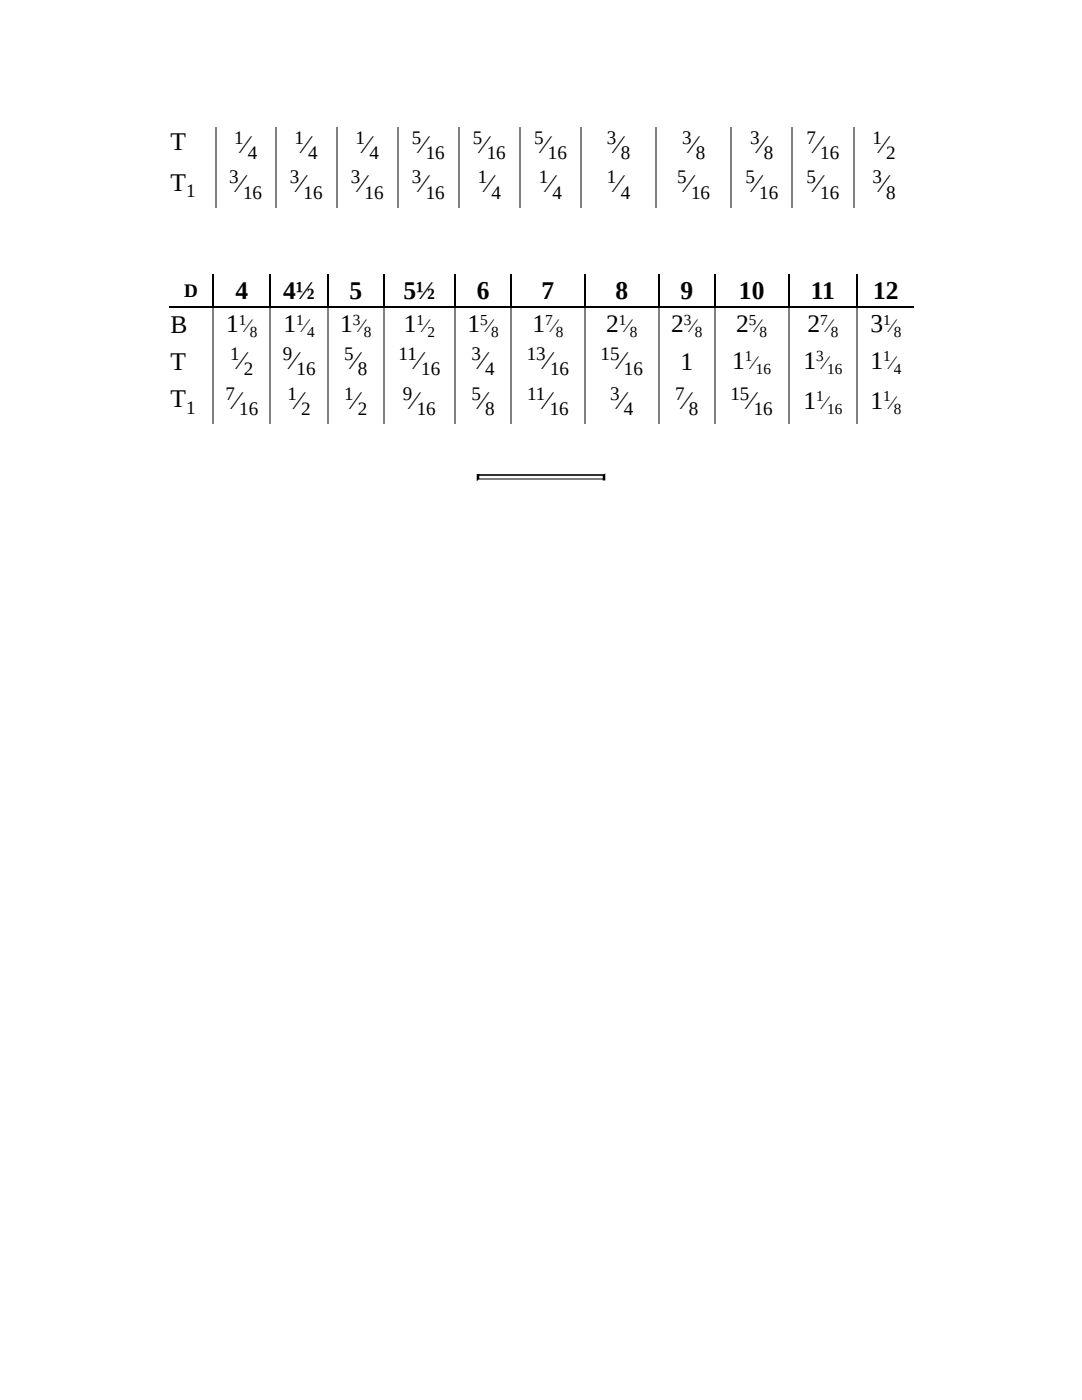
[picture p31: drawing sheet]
<svg xmlns="http://www.w3.org/2000/svg" width="216mm" height="279mm" viewBox="0 0 216 279" stroke-linecap="round" stroke-linejoin="round" font-family="sans-serif">
<defs><g id="words">
<g font-size="5.1">
<text x="34" y="30">T</text>
<text x="48.6" y="30.5">⁄</text>
<text x="60.7" y="30.5">⁄</text>
<text x="72.9" y="30.5">⁄</text>
<text x="84.1" y="30.5">⁄</text>
<text x="96.3" y="30.5">⁄</text>
<text x="108.5" y="30.5">⁄</text>
<text x="123" y="30.5">⁄</text>
<text x="138" y="30.5">⁄</text>
<text x="151.6" y="30.5">⁄</text>
<text x="162.8" y="30.5">⁄</text>
<text x="176" y="30.5">⁄</text>
<text x="34" y="38.1">T</text>
<text x="47.6" y="38.4">⁄</text>
<text x="59.7" y="38.4">⁄</text>
<text x="71.9" y="38.4">⁄</text>
<text x="84.1" y="38.4">⁄</text>
<text x="97.2" y="38.4">⁄</text>
<text x="109.4" y="38.4">⁄</text>
<text x="123" y="38.4">⁄</text>
<text x="137.1" y="38.4">⁄</text>
<text x="150.6" y="38.4">⁄</text>
<text x="162.8" y="38.4">⁄</text>
<text x="176" y="38.4">⁄</text>
<text x="47" y="59.7">4</text>
<text x="56.5" y="59.7">4½</text>
<text x="69.7" y="59.7">5</text>
<text x="80.5" y="59.7">5½</text>
<text x="95.1" y="59.7">6</text>
<text x="108.1" y="59.7">7</text>
<text x="122.8" y="59.7">8</text>
<text x="135.8" y="59.7">9</text>
<text x="147.4" y="59.7">10</text>
<text x="161.8" y="59.7">11</text>
<text x="174.2" y="59.7">12</text>
<text x="34" y="66.5">B</text>
<text x="45.1" y="66.3">1</text>
<text x="56.6" y="66.3">1</text>
<text x="67.9" y="66.3">1</text>
<text x="80.6" y="66.3">1</text>
<text x="93.3" y="66.3">1</text>
<text x="106.2" y="66.3">1</text>
<text x="121" y="66.3">2</text>
<text x="133.9" y="66.3">2</text>
<text x="146.9" y="66.3">2</text>
<text x="161.1" y="66.3">2</text>
<text x="173.7" y="66.3">3</text>
<text x="34" y="73.9">T</text>
<text x="47.8" y="73.7">⁄</text>
<text x="58.3" y="73.7">⁄</text>
<text x="70.6" y="73.7">⁄</text>
<text x="83.2" y="73.7">⁄</text>
<text x="96" y="73.7">⁄</text>
<text x="108.9" y="73.7">⁄</text>
<text x="123.7" y="73.7">⁄</text>
<text x="135.8" y="73.9">1</text>
<text x="146.1" y="73.7">1</text>
<text x="160.3" y="73.7">1</text>
<text x="173.7" y="73.7">1</text>
<text x="34" y="81.3">T</text>
<text x="46.9" y="81.5">⁄</text>
<text x="59.3" y="81.5">⁄</text>
<text x="70.6" y="81.5">⁄</text>
<text x="82.3" y="81.5">⁄</text>
<text x="96" y="81.5">⁄</text>
<text x="108.9" y="81.5">⁄</text>
<text x="123.7" y="81.5">⁄</text>
<text x="136.6" y="81.5">⁄</text>
<text x="149.6" y="81.5">⁄</text>
<text x="160.3" y="81.5">1</text>
<text x="173.7" y="81.5">1</text>
</g>
<g font-size="3.8">
<text x="46.7" y="28.7">1</text>
<text x="58.8" y="28.7">1</text>
<text x="70.9" y="28.7">1</text>
<text x="82.2" y="28.7">5</text>
<text x="94.4" y="28.7">5</text>
<text x="106.6" y="28.7">5</text>
<text x="121.1" y="28.7">3</text>
<text x="136.1" y="28.7">3</text>
<text x="149.7" y="28.7">3</text>
<text x="160.9" y="28.7">7</text>
<text x="174.1" y="28.7">1</text>
<text x="49.4" y="31.8">4</text>
<text x="61.5" y="31.8">4</text>
<text x="73.7" y="31.8">4</text>
<text x="84.9" y="31.8">16</text>
<text x="97.1" y="31.8">16</text>
<text x="109.3" y="31.8">16</text>
<text x="123.9" y="31.8">8</text>
<text x="138.9" y="31.8">8</text>
<text x="152.4" y="31.8">8</text>
<text x="163.7" y="31.8">16</text>
<text x="176.8" y="31.8">2</text>
<text x="37.1" y="39.4">1</text>
<text x="45.7" y="36.6">3</text>
<text x="48.5" y="39.6">16</text>
<text x="57.8" y="36.6">3</text>
<text x="60.6" y="39.6">16</text>
<text x="70" y="36.6">3</text>
<text x="72.7" y="39.6">16</text>
<text x="82.2" y="36.6">3</text>
<text x="84.9" y="39.6">16</text>
<text x="95.3" y="36.6">1</text>
<text x="98.1" y="39.6">4</text>
<text x="107.5" y="36.6">1</text>
<text x="110.3" y="39.6">4</text>
<text x="121.1" y="36.6">1</text>
<text x="123.9" y="39.6">4</text>
<text x="135.1" y="36.6">5</text>
<text x="137.9" y="39.6">16</text>
<text x="148.7" y="36.6">5</text>
<text x="151.5" y="39.6">16</text>
<text x="160.9" y="36.6">5</text>
<text x="163.7" y="39.6">16</text>
<text x="174.1" y="36.6">3</text>
<text x="176.8" y="39.6">8</text>
<text x="36.7" y="59.2">D</text>
<text x="45.9" y="71.9">1</text>
<text x="49.2" y="66.3">⁄</text>
<text x="56.4" y="71.9">9</text>
<text x="60.6" y="66.3">⁄</text>
<text x="68.7" y="71.9">5</text>
<text x="71.9" y="66.3">⁄</text>
<text x="79.5" y="71.9">11</text>
<text x="84.6" y="66.3">⁄</text>
<text x="94.1" y="71.9">3</text>
<text x="97.3" y="66.3">⁄</text>
<text x="105.1" y="71.9">13</text>
<text x="110.3" y="66.3">⁄</text>
<text x="119.8" y="71.9">15</text>
<text x="125" y="66.3">⁄</text>
<text x="138" y="66.3">⁄</text>
<text x="150.9" y="66.3">⁄</text>
<text x="165.2" y="66.3">⁄</text>
<text x="177.7" y="66.3">⁄</text>
<text x="48.7" y="74.9">2</text>
<text x="59.2" y="74.9">16</text>
<text x="71.4" y="74.9">8</text>
<text x="84" y="74.9">16</text>
<text x="96.8" y="74.9">4</text>
<text x="109.8" y="74.9">16</text>
<text x="124.5" y="74.9">16</text>
<text x="150.2" y="73.7">⁄</text>
<text x="164.4" y="73.7">⁄</text>
<text x="177.7" y="73.7">⁄</text>
<text x="37.1" y="82.5">1</text>
<text x="45" y="79.8">7</text>
<text x="47.7" y="82.8">16</text>
<text x="57.4" y="79.8">1</text>
<text x="60.1" y="82.8">2</text>
<text x="68.7" y="79.8">1</text>
<text x="71.4" y="82.8">2</text>
<text x="80.4" y="79.8">9</text>
<text x="83.2" y="82.8">16</text>
<text x="94.1" y="79.8">5</text>
<text x="96.8" y="82.8">8</text>
<text x="105.2" y="79.8">11</text>
<text x="109.7" y="82.8">16</text>
<text x="121.7" y="79.8">3</text>
<text x="124.5" y="82.8">4</text>
<text x="134.7" y="79.8">7</text>
<text x="137.5" y="82.8">8</text>
<text x="145.8" y="79.8">15</text>
<text x="150.4" y="82.8">16</text>
<text x="164.4" y="81.5">⁄</text>
<text x="177.7" y="81.5">⁄</text>
</g>
<g font-size="3">
<text x="47.7" y="64.8">1</text>
<text x="59.1" y="64.8">1</text>
<text x="70.4" y="64.8">3</text>
<text x="83.1" y="64.8">1</text>
<text x="95.8" y="64.8">5</text>
<text x="108.8" y="64.8">7</text>
<text x="123.5" y="64.8">1</text>
<text x="136.5" y="64.8">3</text>
<text x="149.4" y="64.8">5</text>
<text x="163.6" y="64.8">7</text>
<text x="176.2" y="64.8">1</text>
<text x="49.8" y="67.3">8</text>
<text x="61.3" y="67.3">4</text>
<text x="72.6" y="67.3">8</text>
<text x="85.3" y="67.3">2</text>
<text x="98" y="67.3">8</text>
<text x="110.9" y="67.3">8</text>
<text x="125.7" y="67.3">8</text>
<text x="138.6" y="67.3">8</text>
<text x="151.6" y="67.3">8</text>
<text x="165.8" y="67.3">8</text>
<text x="178.4" y="67.3">8</text>
<text x="148.7" y="72.1">1</text>
<text x="150.8" y="74.7">16</text>
<text x="162.9" y="72.1">3</text>
<text x="165" y="74.7">16</text>
<text x="176.2" y="72.1">1</text>
<text x="178.4" y="74.7">4</text>
<text x="162.9" y="80">1</text>
<text x="165" y="82.5">16</text>
<text x="176.2" y="80">1</text>
<text x="178.4" y="82.5">8</text>
</g>
</g></defs>
<g fill="#808080">
<path d="M170.2 40.9h.2v.5h-.2z"/>
<path d="M158 40.9h.2v.5h-.2z"/>
<path d="M145.8 40.9h.2v.5h-.2z"/>
<path d="M130.8 40.9h.3v.5h-.3z"/>
<path d="M115.8 40.9h.3v.5h-.3z"/>
<path d="M103.6 40.9h.3v.5h-.3z"/>
<path d="M91.4 40.9h.3v.5h-.3z"/>
<path d="M79.2 40.9h.3v.5h-.3z"/>
<path d="M67.1 40.9h.2v.5h-.2z"/>
<path d="M54.9 40.9h.2v.5h-.2z"/>
<path d="M42.9 40.9h.3v.5h-.3z"/>
</g>
<path d="M43.1 25.4v15.5M55 25.4v15.5M67.2 25.4v15.5M79.4 25.4v15.5M91.6 25.4v15.5M103.8 25.4v15.5M116 25.4v15.5M130.9 25.4v15.5M145.9 25.4v15.5M158.1 25.4v15.5M170.3 25.4v15.5" fill="none" stroke="#808080" stroke-width=".25"/>
<g fill="#808080">
<path d="M170.9 84.1h.3v.5h-.3z"/>
<path d="M157.2 84.1h.3v.5h-.3z"/>
<path d="M142.5 84.1h.2v.5h-.2z"/>
<path d="M131.3 84.1h.3v.5h-.3z"/>
<path d="M116.6 84.1h.2v.5h-.2z"/>
<path d="M101.9 84.1h.2v.5h-.2z"/>
<path d="M90.7 84.1h.2v.5h-.2z"/>
<path d="M76.5 84.1h.2v.5h-.2z"/>
<path d="M65.3 84.1h.2v.5h-.2z"/>
<path d="M53.8 84.1h.3v.5h-.3z"/>
<path d="M42.4 84.1h.3v.5h-.3z"/>
</g>
<path d="M42.5 61.2v22.9M54 61.2v22.9M65.4 61.2v22.9M76.6 61.2v22.9M90.8 61.2v22.9M102 61.2v22.9M116.7 61.2v22.9M131.4 61.2v22.9M142.6 61.2v22.9M157.4 61.2v22.9M171.1 61.2v22.9M95.2 95.6h25.4" fill="none" stroke="#808080" stroke-width=".25"/>
<path d="M42.5 54.9v6.6M54 54.9v6.6M65.4 54.9v6.6M76.6 54.9v6.6M90.8 54.9v6.6M102 54.9v6.6M116.7 54.9v6.6M131.4 54.9v6.6M142.6 54.9v6.6M157.4 54.9v6.6M171.1 54.9v6.6M33.8 61.3h148.6" fill="none" stroke="#000" stroke-width=".25"/>
<path d="M95.2 94.9h25.4" fill="none" stroke="#2c2c2c" stroke-width=".25"/>
<path d="M95.2 94.7h.3v.8l-.3 .3z" fill-rule="evenodd" fill="#2c2c2c" stroke="#000" stroke-width=".25"/>
<path d="M120.6 94.7v1.1h-.2v-.8z" fill-rule="evenodd" fill="#808080" stroke="#000" stroke-width=".25"/>
<use href="#words"/>
</svg>
